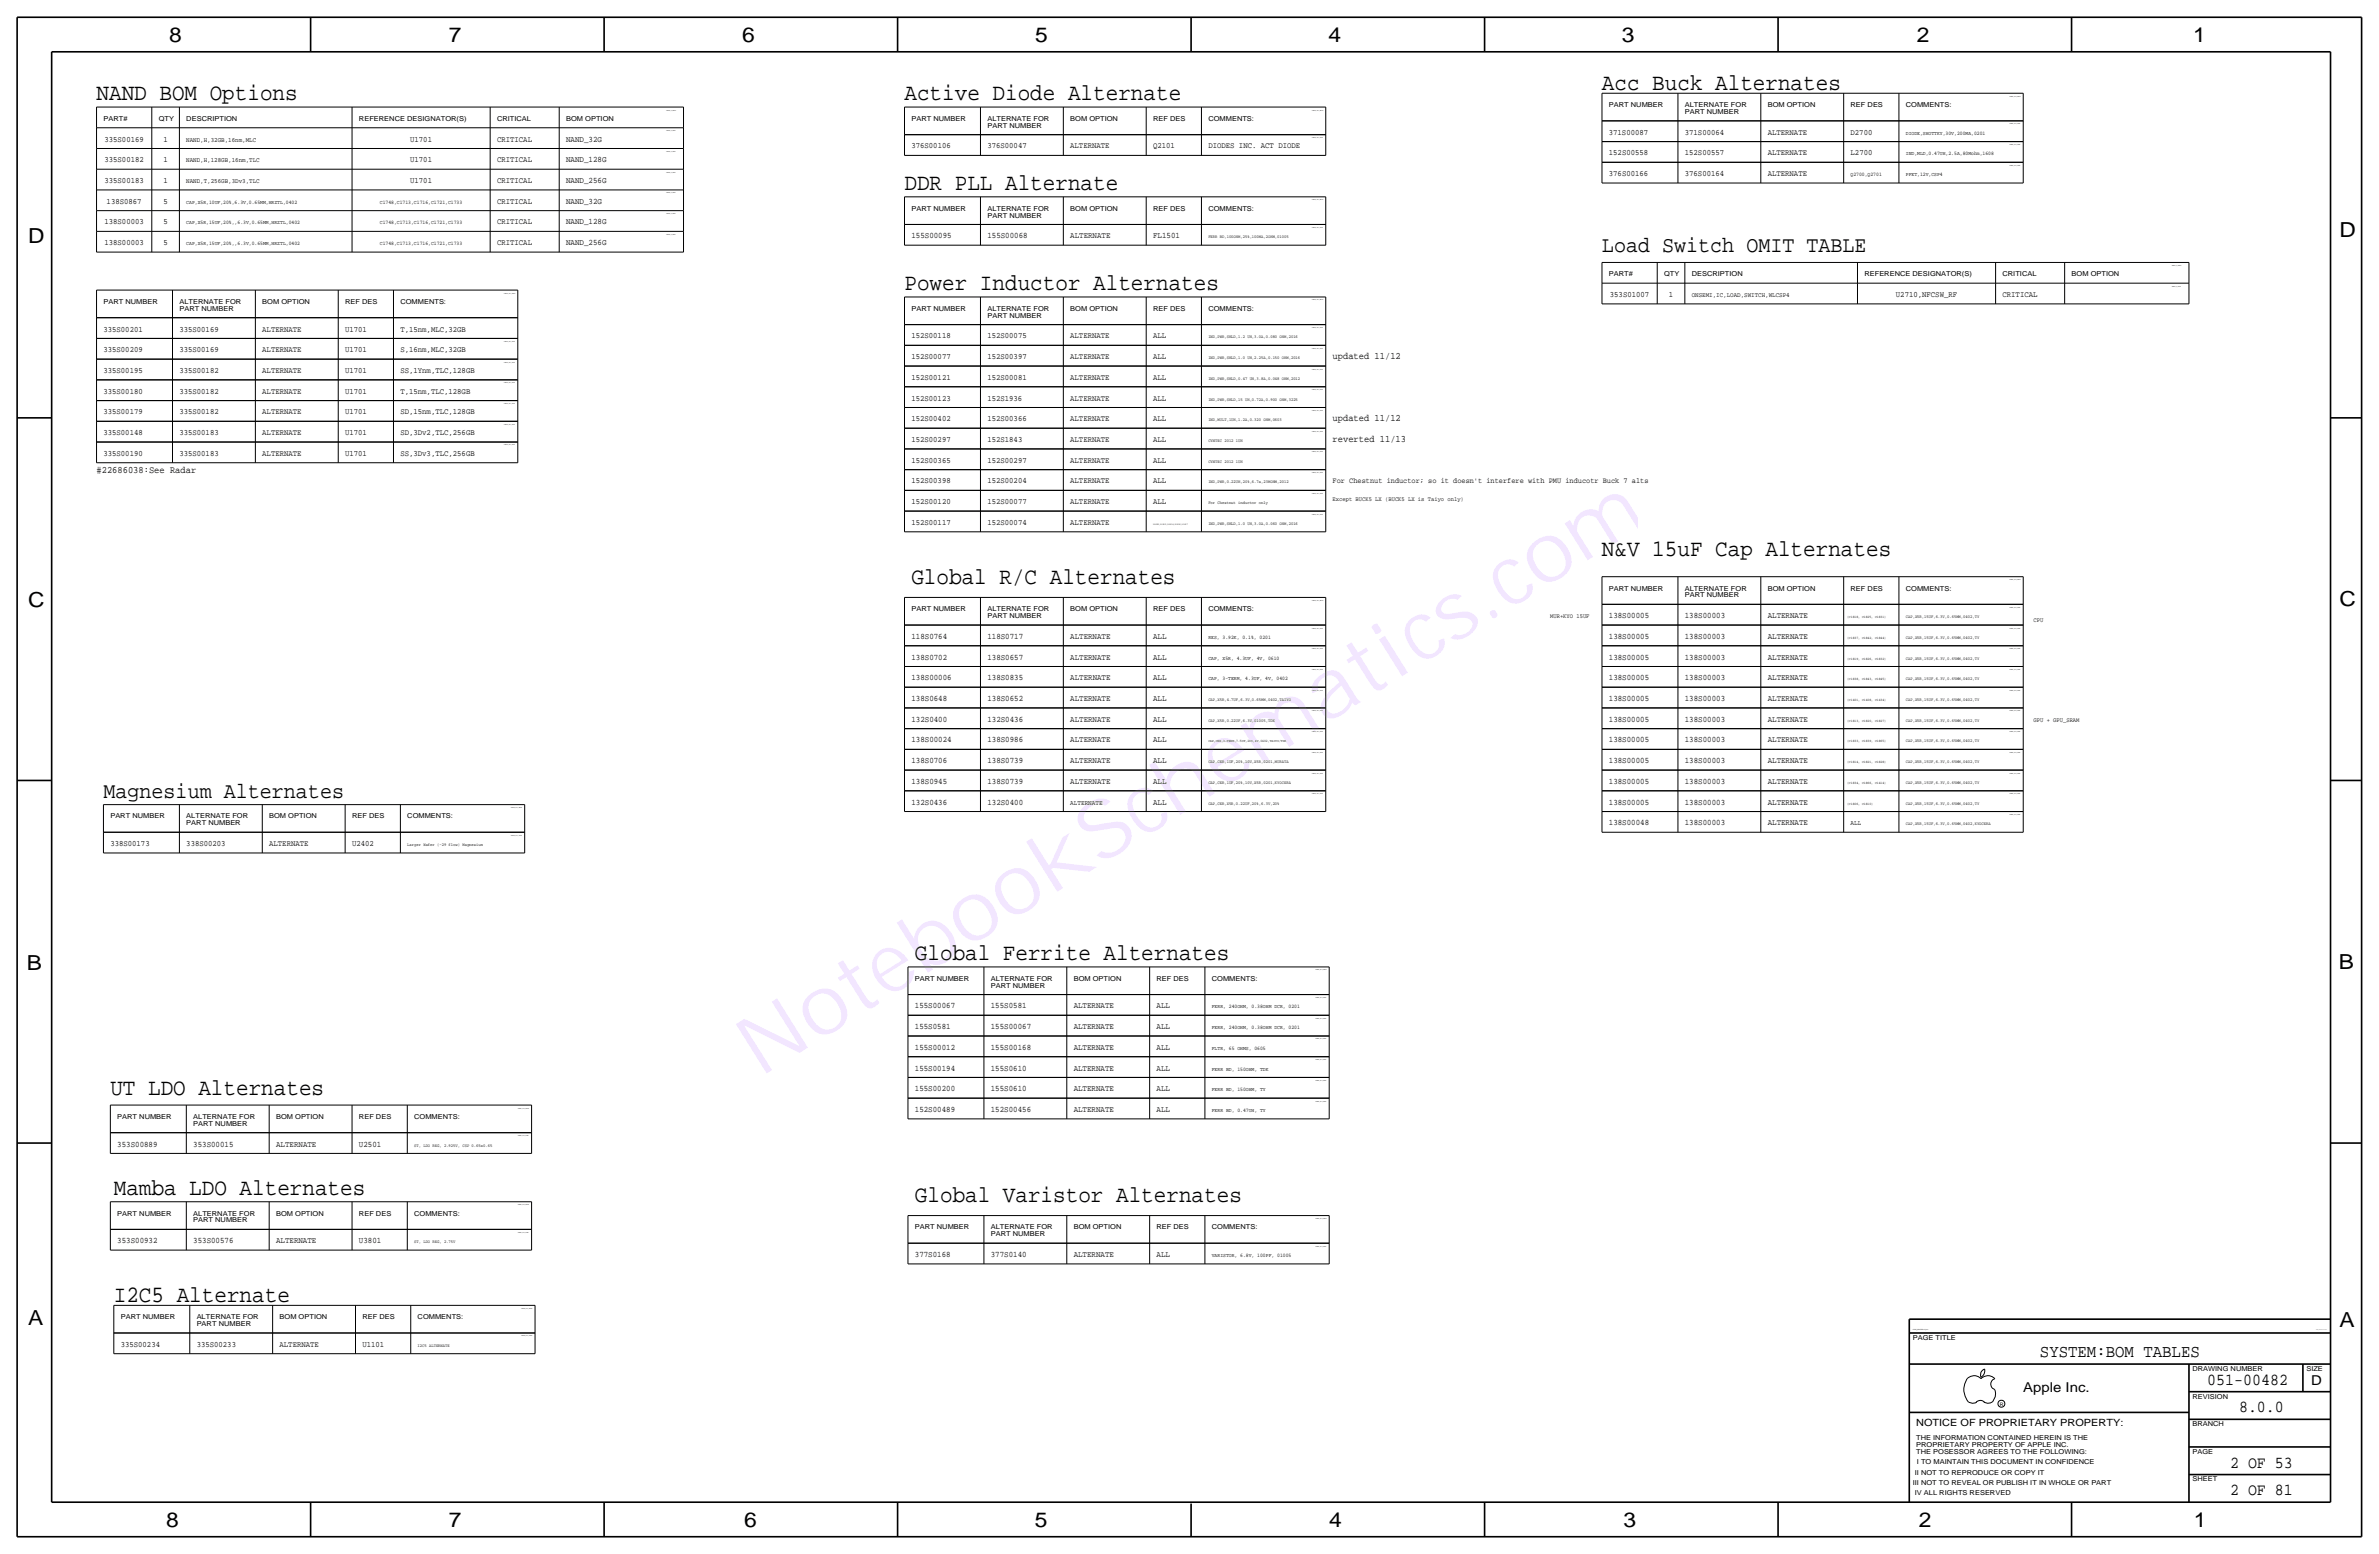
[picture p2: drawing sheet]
<svg xmlns="http://www.w3.org/2000/svg" width="875mm" height="572mm" viewBox="0 0 875 572" stroke-linecap="round" stroke-linejoin="round" font-family="sans-serif">
<defs><g id="words">
<text font-size="30.2" fill="#9f40ff" x="279.3" y="396.5" transform="rotate(-32 279.3 396.5)">NotebookSchematics.com</text>
<g font-size="8.6">
<text x="589.2" y="33">Acc Buck Alternates</text>
<text x="35.5" y="36.8">NAND BOM Options</text>
<text x="332.7" y="36.8">Active Diode Alternate</text>
<text x="332.7" y="69.8">DDR PLL Alternate</text>
<text x="332.7" y="106.7">Power Inductor Alternates</text>
<text x="589.2" y="204.5">N&amp;V 15uF Cap Alternates</text>
<text x="335.2" y="214.6">Global R/C Alternates</text>
<text x="336.5" y="353.1">Global Ferrite Alternates</text>
<text x="40.6" y="402.6">UT LDO Alternates</text>
<text x="41.9" y="439.4">Mamba LDO Alternates</text>
<text x="336.5" y="442">Global Varistor Alternates</text>
<text x="41.9" y="478.8">I2C5 Alternate</text>
</g>
<g font-size="8.3">
<text x="589.2" y="92.7">Load Switch OMIT TABLE</text>
<text x="38" y="293.4">Magnesium Alternates</text>
</g>
<g font-size="7.6">
<text x="62.2" y="15.5">8</text>
<text x="165" y="15.5">7</text>
<text x="273" y="15.5">6</text>
<text x="380.7" y="15.5">5</text>
<text x="488.6" y="15.5">4</text>
<text x="596.6" y="15.5">3</text>
<text x="705.1" y="15.5">2</text>
<text x="806.7" y="15.5">1</text>
<text x="10.4" y="89.4">D</text>
<text x="860.5" y="87.1">D</text>
<text x="10.4" y="223.3">C</text>
<text x="860.5" y="222.8">C</text>
<text x="9.8" y="356.6">B</text>
<text x="860.3" y="356.4">B</text>
<text x="10.4" y="487.4">A</text>
<text x="860.5" y="488.2">A</text>
<text x="61.2" y="561.6">8</text>
<text x="165" y="561.6">7</text>
<text x="273.8" y="561.6">6</text>
<text x="380.7" y="561.6">5</text>
<text x="488.9" y="561.6">4</text>
<text x="597.1" y="561.6">3</text>
<text x="705.8" y="561.6">2</text>
<text x="806.9" y="561.6">1</text>
</g>
<text font-size="6.5" x="750.3" y="499.1">SYSTEM:BOM TABLES</text>
<g font-size="6.2">
<text x="811.9" y="509.3">051-00482</text>
<text x="823.6" y="519.4">8.0.0</text>
<text x="820.3" y="539.7">2 OF 53</text>
<text x="820.3" y="549.9">2 OF 81</text>
</g>
<g font-size="5">
<text x="850.1" y="509.3">D</text>
<text x="744.2" y="511.8">Apple Inc.</text>
</g>
<text font-size="3.7" x="704.8" y="524.5">NOTICE OF PROPRIETARY PROPERTY:</text>
<g font-size="3.6">
<text x="490.2" y="132.1">updated 11/12</text>
<text x="490.2" y="154.9">updated 11/12</text>
<text x="490.2" y="162.6">reverted 11/13</text>
<text x="35.5" y="174">#22686038:See Radar</text>
</g>
<g font-size="3.1">
<text x="208.2" y="52.1">NAND_32G</text>
<text x="208.2" y="59.7">NAND_128G</text>
<text x="208.2" y="67.3">NAND_256G</text>
<text x="208.2" y="74.9">NAND_32G</text>
<text x="208.2" y="82.6">NAND_128G</text>
<text x="335.2" y="87.6">155S00095</text>
<text x="363.2" y="87.6">155S00068</text>
<text x="393.6" y="87.6">ALTERNATE</text>
<text x="424.1" y="87.6">FL1501</text>
<text x="208.2" y="90.2">NAND_256G</text>
<text x="591.8" y="227.3">138S00005</text>
<text x="619.7" y="227.3">138S00003</text>
<text x="650.2" y="227.3">ALTERNATE</text>
<text x="335.2" y="234.9">118S0764</text>
<text x="363.2" y="234.9">118S0717</text>
<text x="393.6" y="234.9">ALTERNATE</text>
<text x="424.1" y="234.9">ALL</text>
<text x="591.8" y="234.9">138S00005</text>
<text x="619.7" y="234.9">138S00003</text>
<text x="650.2" y="234.9">ALTERNATE</text>
<text x="335.2" y="242.6">138S0702</text>
<text x="363.2" y="242.6">138S0657</text>
<text x="393.6" y="242.6">ALTERNATE</text>
<text x="424.1" y="242.6">ALL</text>
<text x="591.8" y="242.6">138S00005</text>
<text x="619.7" y="242.6">138S00003</text>
<text x="650.2" y="242.6">ALTERNATE</text>
<text x="335.2" y="250.2">138S00006</text>
<text x="363.2" y="250.2">138S0835</text>
<text x="393.7" y="250.2">ALTERNATE</text>
<text x="424.1" y="250.2">ALL</text>
<text x="591.8" y="250.2">138S00005</text>
<text x="619.7" y="250.2">138S00003</text>
<text x="650.2" y="250.2">ALTERNATE</text>
<text x="335.2" y="257.8">138S0648</text>
<text x="363.2" y="257.8">138S0652</text>
<text x="393.6" y="257.8">ALTERNATE</text>
<text x="424.1" y="257.8">ALL</text>
<text x="591.8" y="257.8">138S00005</text>
<text x="619.7" y="257.8">138S00003</text>
<text x="650.2" y="257.8">ALTERNATE</text>
<text x="335.2" y="265.4">132S0400</text>
<text x="363.2" y="265.4">132S0436</text>
<text x="393.6" y="265.4">ALTERNATE</text>
<text x="424.1" y="265.4">ALL</text>
<text x="591.8" y="265.4">138S00005</text>
<text x="619.7" y="265.4">138S00003</text>
<text x="650.2" y="265.4">ALTERNATE</text>
<text x="335.2" y="273.1">138S00024</text>
<text x="363.2" y="273.1">138S0986</text>
<text x="393.6" y="273.1">ALTERNATE</text>
<text x="424.1" y="273.1">ALL</text>
<text x="591.8" y="273.1">138S00005</text>
<text x="619.7" y="273.1">138S00003</text>
<text x="650.2" y="273.1">ALTERNATE</text>
<text x="335.2" y="280.7">138S0706</text>
<text x="363.2" y="280.7">138S0739</text>
<text x="393.6" y="280.7">ALTERNATE</text>
<text x="424.1" y="280.7">ALL</text>
<text x="591.8" y="280.7">138S00005</text>
<text x="619.7" y="280.7">138S00003</text>
<text x="650.2" y="280.7">ALTERNATE</text>
<text x="335.2" y="288.3">138S0945</text>
<text x="363.2" y="288.3">138S0739</text>
<text x="393.6" y="288.3">ALTERNATE</text>
<text x="424.1" y="288.3">ALL</text>
<text x="591.8" y="288.3">138S00005</text>
<text x="619.7" y="288.3">138S00003</text>
<text x="650.2" y="288.3">ALTERNATE</text>
<text x="335.2" y="295.9">132S0436</text>
<text x="363.2" y="295.9">132S0400</text>
<text x="424.1" y="295.9">ALL</text>
<text x="591.8" y="295.9">138S00005</text>
<text x="619.7" y="295.9">138S00003</text>
<text x="650.2" y="295.9">ALTERNATE</text>
<text x="591.8" y="303.5">138S00048</text>
<text x="619.7" y="303.5">138S00003</text>
<text x="650.2" y="303.5">ALTERNATE</text>
<text x="336.5" y="370.8">155S00067</text>
<text x="364.4" y="370.8">155S0581</text>
<text x="394.9" y="370.8">ALTERNATE</text>
<text x="425.4" y="370.8">ALL</text>
<text x="336.5" y="378.5">155S0581</text>
<text x="364.4" y="378.5">155S00067</text>
<text x="394.9" y="378.5">ALTERNATE</text>
<text x="425.4" y="378.5">ALL</text>
<text x="336.5" y="386.1">155S00012</text>
<text x="364.4" y="386.1">155S00168</text>
<text x="394.9" y="386.1">ALTERNATE</text>
<text x="425.4" y="386.1">ALL</text>
<text x="336.5" y="393.7">155S00194</text>
<text x="364.4" y="393.7">155S0610</text>
<text x="394.9" y="393.7">ALTERNATE</text>
<text x="425.4" y="393.7">ALL</text>
<text x="336.5" y="401.3">155S00200</text>
<text x="364.4" y="401.3">155S0610</text>
<text x="394.9" y="401.3">ALTERNATE</text>
<text x="425.4" y="401.3">ALL</text>
<text x="336.5" y="408.9">152S00489</text>
<text x="364.4" y="408.9">152S00456</text>
<text x="394.9" y="408.9">ALTERNATE</text>
<text x="425.4" y="408.9">ALL</text>
<text x="43.1" y="421.6">353S00889</text>
<text x="71.1" y="421.6">353S00015</text>
<text x="101.6" y="421.6">ALTERNATE</text>
<text x="132" y="421.6">U2501</text>
<text x="43.1" y="457.2">353S00932</text>
<text x="71.1" y="457.2">353S00576</text>
<text x="101.5" y="457.2">ALTERNATE</text>
<text x="132" y="457.2">U3801</text>
<text x="336.5" y="462.3">377S0168</text>
<text x="364.4" y="462.3">377S0140</text>
<text x="394.9" y="462.3">ALTERNATE</text>
<text x="425.4" y="462.3">ALL</text>
</g>
<g font-size="3">
<text x="38.4" y="52.1">335S00169</text>
<text x="60.1" y="52.1">1</text>
<text x="150.9" y="52.1">U1701</text>
<text x="182.8" y="52.1">CRITICAL</text>
<text x="591.8" y="49.5">371S00087</text>
<text x="619.7" y="49.5">371S00064</text>
<text x="650.2" y="49.5">ALTERNATE</text>
<text x="680.7" y="49.5">D2700</text>
<text x="38.4" y="59.7">335S00182</text>
<text x="60.1" y="59.7">1</text>
<text x="150.9" y="59.7">U1701</text>
<text x="182.8" y="59.7">CRITICAL</text>
<text x="335.2" y="54.6">376S00106</text>
<text x="363.2" y="54.6">376S00047</text>
<text x="393.7" y="54.6">ALTERNATE</text>
<text x="424.1" y="54.6">Q2101</text>
<text x="444.5" y="54.6">DIODES INC. ACT DIODE</text>
<text x="591.8" y="57.1">152S00558</text>
<text x="619.7" y="57.1">152S00557</text>
<text x="650.2" y="57.1">ALTERNATE</text>
<text x="680.7" y="57.1">L2700</text>
<text x="591.8" y="64.8">376S00166</text>
<text x="619.7" y="64.8">376S00164</text>
<text x="650.2" y="64.8">ALTERNATE</text>
<text x="38.4" y="67.3">335S00183</text>
<text x="60.1" y="67.3">1</text>
<text x="150.9" y="67.3">U1701</text>
<text x="182.8" y="67.3">CRITICAL</text>
<text x="39.2" y="74.9">138S0867</text>
<text x="60.1" y="74.9">5</text>
<text x="182.8" y="74.9">CRITICAL</text>
<text x="38.4" y="82.6">138S00003</text>
<text x="60.1" y="82.6">5</text>
<text x="182.8" y="82.6">CRITICAL</text>
<text x="38.4" y="90.2">138S00003</text>
<text x="60.1" y="90.2">5</text>
<text x="182.8" y="90.2">CRITICAL</text>
<text x="592.1" y="109.2">353S01007</text>
<text x="613.8" y="109.2">1</text>
<text x="697.3" y="109.2">U2710,NFCSW_RF</text>
<text x="736.5" y="109.2">CRITICAL</text>
<text x="38" y="121.9">335S00201</text>
<text x="66" y="121.9">335S00169</text>
<text x="96.5" y="121.9">ALTERNATE</text>
<text x="126.9" y="121.9">U1701</text>
<text x="147.3" y="121.9">T,15nm,MLC,32GB</text>
<text x="335.2" y="124.5">152S00118</text>
<text x="363.2" y="124.5">152S00075</text>
<text x="393.6" y="124.5">ALTERNATE</text>
<text x="424.1" y="124.5">ALL</text>
<text x="38" y="129.5">335S00209</text>
<text x="66" y="129.5">335S00169</text>
<text x="96.5" y="129.5">ALTERNATE</text>
<text x="126.9" y="129.5">U1701</text>
<text x="147.3" y="129.5">S,16nm,MLC,32GB</text>
<text x="38" y="137.2">335S00195</text>
<text x="66" y="137.2">335S00182</text>
<text x="96.5" y="137.2">ALTERNATE</text>
<text x="126.9" y="137.2">U1701</text>
<text x="147.3" y="137.2">SS,1Ynm,TLC,128GB</text>
<text x="335.2" y="132.1">152S00077</text>
<text x="363.2" y="132.1">152S00397</text>
<text x="393.6" y="132.1">ALTERNATE</text>
<text x="424.1" y="132.1">ALL</text>
<text x="335.2" y="139.7">152S00121</text>
<text x="363.2" y="139.7">152S00081</text>
<text x="393.7" y="139.7">ALTERNATE</text>
<text x="424.1" y="139.7">ALL</text>
<text x="38" y="144.8">335S00180</text>
<text x="66" y="144.8">335S00182</text>
<text x="96.5" y="144.8">ALTERNATE</text>
<text x="126.9" y="144.8">U1701</text>
<text x="147.3" y="144.8">T,15nm,TLC,128GB</text>
<text x="335.2" y="147.3">152S00123</text>
<text x="363.2" y="147.3">152S1936</text>
<text x="393.6" y="147.3">ALTERNATE</text>
<text x="424.1" y="147.3">ALL</text>
<text x="38.1" y="152.4">335S00179</text>
<text x="66" y="152.4">335S00182</text>
<text x="96.5" y="152.4">ALTERNATE</text>
<text x="127" y="152.4">U1701</text>
<text x="147.3" y="152.4">SD,15nm,TLC,128GB</text>
<text x="335.2" y="154.9">152S00402</text>
<text x="363.2" y="154.9">152S00366</text>
<text x="393.6" y="154.9">ALTERNATE</text>
<text x="424.1" y="154.9">ALL</text>
<text x="38" y="160">335S00148</text>
<text x="66" y="160">335S00183</text>
<text x="96.5" y="160">ALTERNATE</text>
<text x="126.9" y="160">U1701</text>
<text x="147.3" y="160">SD,3Dv2,TLC,256GB</text>
<text x="38" y="167.6">335S00190</text>
<text x="66" y="167.6">335S00183</text>
<text x="96.5" y="167.6">ALTERNATE</text>
<text x="126.9" y="167.6">U1701</text>
<text x="147.3" y="167.6">SS,3Dv3,TLC,256GB</text>
<text x="335.2" y="162.6">152S00297</text>
<text x="363.2" y="162.6">152S1843</text>
<text x="393.7" y="162.6">ALTERNATE</text>
<text x="424.1" y="162.6">ALL</text>
<text x="335.2" y="170.2">152S00365</text>
<text x="363.2" y="170.2">152S00297</text>
<text x="393.6" y="170.2">ALTERNATE</text>
<text x="424.1" y="170.2">ALL</text>
<text x="335.2" y="177.8">152S00398</text>
<text x="363.2" y="177.8">152S00204</text>
<text x="393.6" y="177.8">ALTERNATE</text>
<text x="424.1" y="177.8">ALL</text>
<text x="335.2" y="185.4">152S00120</text>
<text x="363.2" y="185.4">152S00077</text>
<text x="393.6" y="185.4">ALTERNATE</text>
<text x="424.1" y="185.4">ALL</text>
<text x="335.2" y="193">152S00117</text>
<text x="363.2" y="193">152S00074</text>
<text x="393.6" y="193">ALTERNATE</text>
<text x="40.6" y="311.2">338S00173</text>
<text x="68.5" y="311.2">338S00203</text>
<text x="99" y="311.2">ALTERNATE</text>
<text x="129.5" y="311.2">U2402</text>
<text x="44.4" y="495.3">335S00234</text>
<text x="72.3" y="495.3">335S00233</text>
<text x="102.8" y="495.3">ALTERNATE</text>
<text x="133.3" y="495.3">U1101</text>
</g>
<text font-size="2.9" x="490.2" y="177.8">For Chestnut inductor; so it doesn't interfere with PMU inducotr Buck 7 alts</text>
<g font-size="2.5">
<text x="591.8" y="39.4">PART NUMBER</text>
<text x="619.7" y="39.4">ALTERNATE FOR</text>
<text x="619.7" y="41.9">PART NUMBER</text>
<text x="650.2" y="39.4">BOM OPTION</text>
<text x="680.7" y="39.4">REF DES</text>
<text x="701" y="39.4">COMMENTS:</text>
<text x="38" y="44.5">PART#</text>
<text x="58.4" y="44.5">QTY</text>
<text x="68.5" y="44.5">DESCRIPTION</text>
<text x="132" y="44.5">REFERENCE DESIGNATOR(S)</text>
<text x="182.8" y="44.5">CRITICAL</text>
<text x="208.2" y="44.5">BOM OPTION</text>
<text x="335.2" y="44.5">PART NUMBER</text>
<text x="363.2" y="44.5">ALTERNATE FOR</text>
<text x="363.2" y="47">PART NUMBER</text>
<text x="393.7" y="44.5">BOM OPTION</text>
<text x="424.1" y="44.5">REF DES</text>
<text x="444.4" y="44.5">COMMENTS:</text>
<text x="335.2" y="77.5">PART NUMBER</text>
<text x="363.2" y="77.5">ALTERNATE FOR</text>
<text x="393.7" y="77.5">BOM OPTION</text>
<text x="424.1" y="77.5">REF DES</text>
<text x="444.4" y="77.5">COMMENTS:</text>
<text x="363.2" y="80">PART NUMBER</text>
<text x="591.8" y="101.6">PART#</text>
<text x="612.1" y="101.6">QTY</text>
<text x="622.2" y="101.6">DESCRIPTION</text>
<text x="685.8" y="101.6">REFERENCE DESIGNATOR(S)</text>
<text x="736.5" y="101.6">CRITICAL</text>
<text x="762" y="101.6">BOM OPTION</text>
<text x="38.1" y="111.8">PART NUMBER</text>
<text x="66" y="111.8">ALTERNATE FOR</text>
<text x="96.5" y="111.8">BOM OPTION</text>
<text x="126.9" y="111.8">REF DES</text>
<text x="147.3" y="111.8">COMMENTS:</text>
<text x="66" y="114.3">PART NUMBER</text>
<text x="335.2" y="114.3">PART NUMBER</text>
<text x="363.2" y="114.3">ALTERNATE FOR</text>
<text x="363.2" y="116.8">PART NUMBER</text>
<text x="393.7" y="114.3">BOM OPTION</text>
<text x="424.1" y="114.3">REF DES</text>
<text x="444.4" y="114.3">COMMENTS:</text>
<text x="591.8" y="217.2">PART NUMBER</text>
<text x="619.7" y="217.2">ALTERNATE FOR</text>
<text x="619.7" y="219.7">PART NUMBER</text>
<text x="650.2" y="217.2">BOM OPTION</text>
<text x="680.7" y="217.2">REF DES</text>
<text x="701" y="217.2">COMMENTS:</text>
<text x="335.2" y="224.8">PART NUMBER</text>
<text x="363.2" y="224.8">ALTERNATE FOR</text>
<text x="363.2" y="227.3">PART NUMBER</text>
<text x="393.7" y="224.8">BOM OPTION</text>
<text x="424.1" y="224.8">REF DES</text>
<text x="444.4" y="224.8">COMMENTS:</text>
<text x="393.6" y="295.9">ALTERNATE</text>
<text x="40.6" y="301">PART NUMBER</text>
<text x="68.5" y="301">ALTERNATE FOR</text>
<text x="68.5" y="303.5">PART NUMBER</text>
<text x="99" y="301">BOM OPTION</text>
<text x="129.5" y="301">REF DES</text>
<text x="149.8" y="301">COMMENTS:</text>
<text x="680.7" y="303.5">ALL</text>
<text x="336.5" y="360.7">PART NUMBER</text>
<text x="364.4" y="360.7">ALTERNATE FOR</text>
<text x="364.4" y="363.2">PART NUMBER</text>
<text x="394.9" y="360.7">BOM OPTION</text>
<text x="425.4" y="360.7">REF DES</text>
<text x="445.7" y="360.7">COMMENTS:</text>
<text x="43.1" y="411.5">PART NUMBER</text>
<text x="71.1" y="411.5">ALTERNATE FOR</text>
<text x="101.5" y="411.5">BOM OPTION</text>
<text x="132" y="411.5">REF DES</text>
<text x="152.3" y="411.5">COMMENTS:</text>
<text x="71.1" y="414">PART NUMBER</text>
<text x="43.1" y="447">PART NUMBER</text>
<text x="71.1" y="447">ALTERNATE FOR</text>
<text x="71.1" y="449.6">PART NUMBER</text>
<text x="101.5" y="447">BOM OPTION</text>
<text x="132" y="447">REF DES</text>
<text x="152.3" y="447">COMMENTS:</text>
<text x="336.5" y="452.1">PART NUMBER</text>
<text x="364.4" y="452.1">ALTERNATE FOR</text>
<text x="364.4" y="454.7">PART NUMBER</text>
<text x="394.9" y="452.1">BOM OPTION</text>
<text x="425.4" y="452.1">REF DES</text>
<text x="445.7" y="452.1">COMMENTS:</text>
<text x="44.4" y="485.1">PART NUMBER</text>
<text x="72.3" y="485.1">ALTERNATE FOR</text>
<text x="102.8" y="485.1">BOM OPTION</text>
<text x="133.3" y="485.1">REF DES</text>
<text x="153.6" y="485.1">COMMENTS:</text>
<text x="72.3" y="487.7">PART NUMBER</text>
<text x="703.5" y="492.8">PAGE TITLE</text>
<text x="806.4" y="504.2">DRAWING NUMBER</text>
<text x="848.3" y="504.2">SIZE</text>
<text x="806.4" y="514.4">REVISION</text>
<text x="806.4" y="524.5">BRANCH</text>
<text x="704.8" y="532.1">PROPRIETARY PROPERTY OF APPLE INC.</text>
<text x="704.8" y="529.6">THE INFORMATION CONTAINED HEREIN IS THE</text>
<text x="704.8" y="534.7">THE POSESSOR AGREES TO THE FOLLOWING:</text>
<text x="705.1" y="538.5">I TO MAINTAIN THIS DOCUMENT IN CONFIDENCE</text>
<text x="806.4" y="534.7">PAGE</text>
<text x="704.3" y="542.3">II NOT TO REPRODUCE OR COPY IT</text>
<text x="806.4" y="544.8">SHEET</text>
<text x="703.5" y="546.1">III NOT TO REVEAL OR PUBLISH IT IN WHOLE OR PART</text>
<text x="704.3" y="549.9">IV ALL RIGHTS RESERVED</text>
</g>
<g font-size="2.4">
<text x="68.5" y="52.1">NAND,H,32GB,16nm,MLC</text>
<text x="68.5" y="59.7">NAND,H,128GB,16nm,TLC</text>
<text x="68.5" y="67.3">NAND,T,256GB,3Dv3,TLC</text>
<text x="622.2" y="109.2">ONSEMI,IC,LOAD,SWITCH,WLCSP4</text>
</g>
<g font-size="2.3">
<text x="490.2" y="184.2">Except BUCK5 LX (BUCK5 LX is Taiyo only)</text>
<text x="570.2" y="227.3">MUR+KYO 15UF</text>
<text x="748" y="228.6">CPU</text>
<text x="748" y="265.4">GPU + GPU_SRAM</text>
</g>
<g font-size="2">
<text x="701" y="49.5">DIODE,SHOTTKY,30V,200MA,0201</text>
<text x="701" y="57.1">IND,MLD,0.47UH,2.5A,80Mohm,1608</text>
<text x="680.7" y="64.8">Q2700,Q2701</text>
<text x="701" y="64.8">PFET,12V,CSP4</text>
<text x="68.5" y="74.9">CAP,X5R,10UF,20%,6.3V,0.65MM,HRZTL,0402</text>
<text x="139.7" y="74.9">C1748,C1713,C1716,C1721,C1733</text>
<text x="68.5" y="82.5">CAP,X5R,15UF,20%,,6.3V,0.65MM,HRZTL,0402</text>
<text x="139.7" y="82.5">C1748,C1713,C1716,C1721,C1733</text>
<text x="68.5" y="90.2">CAP,X5R,15UF,20%,,6.3V,0.65MM,HRZTL,0402</text>
<text x="139.7" y="90.2">C1748,C1713,C1716,C1721,C1733</text>
<text x="444.4" y="234.9">RES, 3.92K, 0.1%, 0201</text>
<text x="444.4" y="242.6">CAP, X5R, 4.3UF, 4V, 0610</text>
<text x="444.4" y="250.2">CAP, 3-TERM, 4.3UF, 4V, 0402</text>
<text x="445.7" y="370.8">FERR, 240OHM, 0.38OHM DCR, 0201</text>
<text x="445.7" y="378.5">FERR, 240OHM, 0.38OHM DCR, 0201</text>
<text x="445.7" y="386.1">FLTR, 65 OHMS, 0605</text>
<text x="445.7" y="393.7">FERR BD, 150OHM, TDK</text>
<text x="445.7" y="401.3">FERR BD, 150OHM, TY</text>
<text x="445.7" y="408.9">FERR BD, 0.47UH, TY</text>
<text x="445.7" y="462.3">VARISTOR, 6.8V, 100PF, 01005</text>
</g>
<text font-size="1.8" x="735.5" y="516.9">R</text>
<g font-size="1.6">
<text x="444.4" y="87.6">FERR BD,100OHM,25%,100MA,2OHM,01005</text>
<text x="444.4" y="124.5">IND,PWR,SHLD,1.2 UH,3.0A,0.080 OHM,2016</text>
<text x="444.4" y="132.1">IND,PWR,SHLD,1.0 UH,2.25A,0.150 OHM,2016</text>
<text x="444.4" y="139.7">IND,PWR,SHLD,0.47 UH,3.8A,0.048 OHM,2012</text>
<text x="444.4" y="147.3">IND,PWR,SHLD,15 UH,0.72A,0.900 OHM,3225</text>
<text x="444.4" y="154.9">IND,MULT,1UH,1.2A,0.320 OHM,0603</text>
<text x="444.4" y="162.6">CYNTEC 2012 1UH</text>
<text x="444.4" y="170.2">CYNTEC 2012 1UH</text>
<text x="444.4" y="177.8">IND,PWR,0.22UH,20%,6.7a,23MOHM,2012</text>
<text x="444.4" y="185.4">For Chestnut inductor only</text>
<text x="444.4" y="193">IND,PWR,SHLD,1.0 UH,3.0A,0.060 OHM,2016</text>
<text x="701" y="227.3">CAP,X5R,15UF,6.3V,0.65MM,0402,TY</text>
<text x="701" y="234.9">CAP,X5R,15UF,6.3V,0.65MM,0402,TY</text>
<text x="701" y="242.6">CAP,X5R,15UF,6.3V,0.65MM,0402,TY</text>
<text x="701" y="250.2">CAP,X5R,15UF,6.3V,0.65MM,0402,TY</text>
<text x="444.4" y="257.8">CAP,X5R,4.7UF,6.3V,0.65MM,0402,TAIYO</text>
<text x="701" y="257.8">CAP,X5R,15UF,6.3V,0.65MM,0402,TY</text>
<text x="444.4" y="265.4">CAP,X5R,0.22UF,6.3V,01005,TDK</text>
<text x="701" y="265.4">CAP,X5R,15UF,6.3V,0.65MM,0402,TY</text>
<text x="701" y="273.1">CAP,X5R,15UF,6.3V,0.65MM,0402,TY</text>
<text x="444.4" y="280.7">CAP,CER,1UF,20%,10V,X5R,0201,MURATA</text>
<text x="701" y="280.7">CAP,X5R,15UF,6.3V,0.65MM,0402,TY</text>
<text x="444.4" y="288.3">CAP,CER,1UF,20%,10V,X5R,0201,KYOCERA</text>
<text x="701" y="288.3">CAP,X5R,15UF,6.3V,0.65MM,0402,TY</text>
<text x="444.4" y="295.9">CAP,CER,X5R,0.22UF,20%,6.3V,20%</text>
<text x="701" y="295.9">CAP,X5R,15UF,6.3V,0.65MM,0402,TY</text>
<text x="701" y="303.5">CAP,X5R,15UF,6.3V,0.65MM,0402,KYOCERA</text>
<text x="149.8" y="311.1">Larger Wafer (-29 flow) Magnesium</text>
<text x="152.3" y="421.6">ST, LDO REG, 2.925V, CSP 0.65x0.65</text>
<text x="152.3" y="457.2">ST, LDO REG, 2.75V</text>
<text x="153.6" y="495.3">I2C5 ALTERNATE</text>
</g>
<g font-size="1.3">
<text x="679.4" y="227.3">(C1818, C1825, C1831)</text>
<text x="679.4" y="234.9">(C1837, C1842, C1844)</text>
<text x="679.4" y="242.6">(C1819, C1826, C1832)</text>
<text x="679.4" y="250.2">(C1838, C1843, C1845)</text>
<text x="679.4" y="257.8">(C1401, C1408, C1434)</text>
<text x="679.4" y="265.4">(C1813, C1820, C1827)</text>
<text x="444.4" y="273.1">CAP,CER,3-TERM,7.5UF,20%,4V,0402,TAIYO/TDK</text>
<text x="679.4" y="273.1">(C1833, C1839, C1865)</text>
<text x="679.4" y="280.7">(C1814, C1821, C1828)</text>
<text x="679.4" y="288.3">(C1834, C1866, C1414)</text>
<text x="679.4" y="295.9">(C1806, C1810)</text>
</g>
<text font-size=".8" x="424.1" y="193">L1806,L1810,L1814,L1816,L1817</text>
<text font-size=".7" x="703.5" y="488.9">SYNC_MASTER=Sync</text>
<g font-size=".4">
<text x="739.1" y="35.6">TABLE_ALT_HEAD</text>
<text x="245.1" y="40.6">TABLE_5_HEAD</text>
<text x="482.5" y="40.6">TABLE_ALT_HEAD</text>
<text x="739.1" y="45.7">TABLE_ALT_ITEM</text>
<text x="245.1" y="48.3">TABLE_5_ITEM</text>
<text x="482.5" y="50.8">TABLE_ALT_ITEM</text>
<text x="739.1" y="53.3">TABLE_ALT_ITEM</text>
<text x="245.1" y="55.9">TABLE_5_ITEM</text>
<text x="245.1" y="63.5">TABLE_5_ITEM</text>
<text x="739.1" y="61">TABLE_ALT_ITEM</text>
<text x="245.1" y="71.1">TABLE_5_ITEM</text>
<text x="482.5" y="73.7">TABLE_ALT_HEAD</text>
<text x="245.1" y="78.7">TABLE_5_ITEM</text>
<text x="482.5" y="83.8">TABLE_ALT_ITEM</text>
<text x="245.1" y="86.4">TABLE_5_ITEM</text>
<text x="798.8" y="97.8">TABLE_5_HEAD</text>
<text x="185.4" y="107.9">TABLE_ALT_HEAD</text>
<text x="798.8" y="105.4">TABLE_5_ITEM</text>
<text x="482.5" y="110.5">TABLE_ALT_HEAD</text>
<text x="185.4" y="125.7">TABLE_ALT_ITEM</text>
<text x="482.5" y="120.6">TABLE_ALT_ITEM</text>
<text x="482.5" y="128.3">TABLE_ALT_ITEM</text>
<text x="185.4" y="133.3">TABLE_ALT_ITEM</text>
<text x="482.5" y="135.9">TABLE_ALT_ITEM</text>
<text x="185.4" y="141">TABLE_ALT_ITEM</text>
<text x="482.5" y="143.5">TABLE_ALT_ITEM</text>
<text x="185.4" y="148.6">TABLE_ALT_ITEM</text>
<text x="482.5" y="151.1">TABLE_ALT_ITEM</text>
<text x="185.4" y="156.2">TABLE_ALT_ITEM</text>
<text x="482.5" y="158.7">TABLE_ALT_ITEM</text>
<text x="185.4" y="163.8">TABLE_ALT_ITEM</text>
<text x="482.5" y="166.4">TABLE_ALT_ITEM</text>
<text x="482.5" y="174">TABLE_ALT_ITEM</text>
<text x="482.5" y="181.6">TABLE_ALT_ITEM</text>
<text x="482.5" y="189.2">TABLE_ALT_ITEM</text>
<text x="739.1" y="213.4">TABLE_ALT_HEAD</text>
<text x="482.5" y="221">TABLE_ALT_HEAD</text>
<text x="739.1" y="223.5">TABLE_ALT_ITEM</text>
<text x="482.5" y="231.1">TABLE_ALT_ITEM</text>
<text x="739.1" y="231.1">TABLE_ALT_ITEM</text>
<text x="482.5" y="238.8">TABLE_ALT_ITEM</text>
<text x="739.1" y="238.8">TABLE_ALT_ITEM</text>
<text x="482.5" y="246.4">TABLE_ALT_ITEM</text>
<text x="739.1" y="246.4">TABLE_ALT_ITEM</text>
<text x="482.5" y="254">TABLE_ALT_ITEM</text>
<text x="739.1" y="254">TABLE_ALT_ITEM</text>
<text x="482.5" y="261.6">TABLE_ALT_ITEM</text>
<text x="739.1" y="261.6">TABLE_ALT_ITEM</text>
<text x="482.5" y="269.2">TABLE_ALT_ITEM</text>
<text x="739.1" y="269.2">TABLE_ALT_ITEM</text>
<text x="482.5" y="276.9">TABLE_ALT_ITEM</text>
<text x="739.1" y="276.9">TABLE_ALT_ITEM</text>
<text x="482.5" y="284.5">TABLE_ALT_ITEM</text>
<text x="739.1" y="284.5">TABLE_ALT_ITEM</text>
<text x="482.5" y="292.1">TABLE_ALT_ITEM</text>
<text x="739.1" y="292.1">TABLE_ALT_ITEM</text>
<text x="187.9" y="297.2">TABLE_ALT_HEAD</text>
<text x="739.1" y="299.7">TABLE_ALT_ITEM</text>
<text x="187.9" y="307.3">TABLE_ALT_ITEM</text>
<text x="483.8" y="356.9">TABLE_ALT_HEAD</text>
<text x="483.8" y="367">TABLE_ALT_ITEM</text>
<text x="483.8" y="374.7">TABLE_ALT_ITEM</text>
<text x="483.8" y="382.3">TABLE_ALT_ITEM</text>
<text x="483.8" y="389.9">TABLE_ALT_ITEM</text>
<text x="483.8" y="397.5">TABLE_ALT_ITEM</text>
<text x="190.4" y="407.7">TABLE_ALT_HEAD</text>
<text x="483.8" y="405.1">TABLE_ALT_ITEM</text>
<text x="190.4" y="417.8">TABLE_ALT_ITEM</text>
<text x="190.4" y="443.2">TABLE_ALT_HEAD</text>
<text x="483.8" y="448.3">TABLE_ALT_HEAD</text>
<text x="190.4" y="453.4">TABLE_ALT_ITEM</text>
<text x="483.8" y="458.5">TABLE_ALT_ITEM</text>
<text x="191.7" y="481.3">TABLE_ALT_HEAD</text>
<text x="191.7" y="491.5">TABLE_ALT_ITEM</text>
<text x="851.9" y="488.9">SYNC_DATE=06/29/2016</text>
</g>
</g></defs>
<g fill="none" stroke="#000" stroke-width=".6" stroke-linecap="butt">
<path d="M6.3 6.4v558.7zM6.3 6.4h862.3zM19 19.1v533.4zM19 19.1h838.2zM114.2 6.4v12.7zM222.2 6.4v12.7zM330.1 6.4v12.7zM438.1 6.4v12.7zM546.1 6.4v12.7zM654 6.4v12.7zM762 6.4v12.7zM857.2 19.1v533.4z"/>
<path d="M868.6 6.4v558.7zM6.3 153.7h12.7zM857.2 153.7h11.4zM6.3 287h12.7zM857.2 287h11.4zM6.3 420.4h12.7zM857.2 420.4h11.4zM702.3 485.1v5.1zM702.3 485.1h154.9zM702.3 490.2v62.3zM702.3 490.2h154.9zM702.3 519.4h102.8z"/>
<path d="M702.3 501.6h154.9zM805.1 501.6v50.8zM805.1 511.8h52.1zM847 501.6v10.2zM805.1 522h52.1zM805.1 532.1h52.1zM19 552.5h838.2zM114.2 552.4v12.7zM222.2 552.5v12.7zM330.1 552.5v12.7zM438.1 553v12.1zM546.1 552.5v12.7z"/>
<path d="M654 552.5v12.7zM762 552.5v12.7zM805.1 542.3h52.1zM6.3 565.1h862.3z"/>
</g>
<g fill="none" stroke="#000" stroke-width=".37">
<path d="M35.5 39.4v7.6zM35.5 39.4h215.9zM55.8 39.4v7.6zM66 39.4v7.6zM129.5 39.4v7.6zM180.3 39.4v7.6zM205.7 39.4v7.6zM251.4 39.4v7.6zM332.7 39.4v10.1zM332.7 39.4h154.9zM360.6 39.4v10.1zM391.1 39.4v10.1z"/>
<path d="M421.6 39.4v10.1zM441.9 39.4v10.1zM487.6 39.4v10.1zM589.2 34.3h155zM589.2 34.3v10.1zM617.2 34.3v10.1zM647.7 34.3v10.1zM678.1 34.3v10.1zM698.5 34.3v10.1zM744.2 34.3v10.1zM35.5 47v7.6zM35.5 54.6h215.9z"/>
<path d="M35.5 47h215.9zM35.5 54.6v7.6zM55.8 47v7.6zM55.8 54.6v7.6zM66 47v7.6zM66 54.6v7.6zM129.5 47v7.6zM129.5 54.6v7.6zM180.3 47v7.6zM180.3 54.6v7.6zM205.7 47v7.6zM205.7 54.6v7.6z"/>
<path d="M251.4 47v7.6zM251.4 54.6v7.6zM332.7 49.5v7.7zM332.7 49.5h154.9zM332.7 57.2h154.9zM360.6 49.5v7.7zM391.1 49.5v7.7zM421.6 49.5v7.7zM441.9 49.5v7.7zM487.6 49.5v7.7zM589.2 59.7h155zM589.2 52.1h155z"/>
<path d="M589.2 44.5h155zM589.2 59.7v7.6zM589.2 52.1v7.6zM589.2 44.5v7.6zM617.2 59.7v7.6zM617.2 52.1v7.6zM617.2 44.5v7.6zM647.7 59.7v7.6zM647.7 52.1v7.6zM647.7 44.5v7.6zM678.1 59.7v7.6zM678.1 52.1v7.6z"/>
<path d="M678.1 44.5v7.6zM698.5 59.7v7.6zM698.5 52.1v7.6zM698.5 44.5v7.6zM744.2 59.7v7.6zM744.2 52.1v7.6zM744.2 44.5v7.6zM35.5 62.2h215.9zM35.5 77.5v7.6zM35.5 69.9v7.6zM35.5 77.5h215.9zM35.5 62.2v7.7z"/>
<path d="M35.5 69.9h215.9zM55.8 77.5v7.6zM55.8 69.9v7.6zM55.8 62.2v7.7zM66 77.5v7.6zM66 69.9v7.6zM66 62.2v7.7zM129.5 77.5v7.6zM129.5 69.9v7.6zM129.5 62.2v7.7zM180.3 77.5v7.6zM180.3 69.9v7.6z"/>
<path d="M180.3 62.2v7.7zM205.7 77.5v7.6zM205.7 69.9v7.6zM205.7 62.2v7.7zM251.4 77.5v7.6zM251.4 69.9v7.6zM251.4 62.2v7.7zM332.7 72.4v10.1zM332.7 72.4h154.9zM360.6 72.4v10.1zM391.1 72.4v10.1zM421.6 72.4v10.1z"/>
<path d="M441.9 72.4v10.1zM487.6 72.4v10.1zM589.2 67.3h155zM35.5 85.1h215.9zM35.5 85.1v7.6zM35.5 92.7h215.9zM55.8 85.1v7.6zM66 85.1v7.6zM129.5 85.1v7.6zM180.3 85.1v7.6zM205.7 85.1v7.6zM251.4 85.1v7.6z"/>
<path d="M332.7 82.6v7.6zM332.7 82.6h154.9zM332.7 90.2h154.9zM360.6 82.6v7.6zM391.1 82.6v7.6zM421.6 82.6v7.6zM441.9 82.6v7.6zM487.6 82.6v7.6zM589.2 96.5v7.6zM589.2 96.5h215.9zM609.6 96.5v7.6zM619.7 96.5v7.6z"/>
<path d="M683.2 96.5v7.6zM734 96.5v7.6zM759.4 96.5v7.6zM805.1 96.5v7.6zM35.5 116.8h154.9zM35.5 116.8v7.7zM35.5 106.7v10.1zM35.5 106.7h154.9zM63.4 116.8v7.7zM63.4 106.7v10.1zM93.9 116.8v7.7zM93.9 106.7v10.1z"/>
<path d="M124.4 116.8v7.7zM124.4 106.7v10.1zM144.7 116.8v7.7zM144.7 106.7v10.1zM190.4 116.8v7.7zM190.4 106.7v10.1zM332.7 119.4v7.6zM332.7 109.2v10.2zM332.7 119.4h154.9zM332.7 109.2h154.9zM360.6 119.4v7.6zM360.6 109.2v10.2z"/>
<path d="M391.1 119.4v7.6zM391.1 109.2v10.2zM421.6 119.4v7.6zM421.6 109.2v10.2zM441.9 119.4v7.6zM441.9 109.2v10.2zM487.6 119.4v7.6zM487.6 109.2v10.2zM589.2 104.1h215.9zM589.2 104.1v7.7zM589.2 111.8h215.9zM609.6 104.1v7.7z"/>
<path d="M619.7 104.1v7.7zM683.2 104.1v7.7zM734 104.1v7.7zM759.4 104.1v7.7zM805.1 104.1v7.7zM35.5 124.5h154.9zM35.5 132.1h154.9zM35.5 139.7h154.9zM35.5 124.5v7.6zM35.5 139.7v7.6zM35.5 132.1v7.6zM63.4 124.5v7.6z"/>
<path d="M63.4 139.7v7.6zM63.4 132.1v7.6zM93.9 124.5v7.6zM93.9 139.7v7.6zM93.9 132.1v7.6zM124.4 124.5v7.6zM124.4 139.7v7.6zM124.4 132.1v7.6zM144.7 124.5v7.6zM144.7 139.7v7.6zM144.7 132.1v7.6zM190.4 124.5v7.6z"/>
<path d="M190.4 139.7v7.6zM190.4 132.1v7.6zM332.7 127v7.6zM332.7 134.6v7.6zM332.7 127h154.9zM332.7 134.6h154.9zM360.6 127v7.6zM360.6 134.6v7.6zM391.1 127v7.6zM391.1 134.6v7.6zM421.6 127v7.6zM421.6 134.6v7.6z"/>
<path d="M441.9 127v7.6zM441.9 134.6v7.6zM487.6 127v7.6zM487.6 134.6v7.6zM35.5 147.3h154.9zM35.5 154.9h154.9zM35.5 154.9v7.7zM35.5 147.3v7.6zM63.4 154.9v7.7zM63.4 147.3v7.6zM93.9 154.9v7.7zM93.9 147.3v7.6z"/>
<path d="M124.4 154.9v7.7zM124.4 147.3v7.6zM144.7 154.9v7.7zM144.7 147.3v7.6zM190.4 154.9v7.7zM190.4 147.3v7.6zM332.7 157.5v7.6zM332.7 149.9v7.6zM332.7 142.2v7.7zM332.7 157.5h154.9zM332.7 142.2h154.9zM332.7 149.9h154.9z"/>
<path d="M360.6 157.5v7.6zM360.6 149.9v7.6zM360.6 142.2v7.7zM391.1 157.5v7.6zM391.1 149.9v7.6zM391.1 142.2v7.7zM421.6 157.5v7.6zM421.6 149.9v7.6zM421.6 142.2v7.7zM441.9 157.5v7.6zM441.9 149.9v7.6zM441.9 142.2v7.7z"/>
<path d="M487.6 157.5v7.6zM487.6 149.9v7.6zM487.6 142.2v7.7zM35.5 162.6h154.9zM35.5 170.2h154.9zM35.5 162.6v7.6zM63.4 162.6v7.6zM93.9 162.6v7.6zM124.4 162.6v7.6zM144.7 162.6v7.6zM190.4 162.6v7.6zM332.7 172.7v7.6z"/>
<path d="M332.7 165.1v7.6zM332.7 165.1h154.9zM332.7 172.7h154.9zM360.6 172.7v7.6zM360.6 165.1v7.6zM391.1 172.7v7.6zM391.1 165.1v7.6zM421.6 172.7v7.6zM421.6 165.1v7.6zM441.9 172.7v7.6zM441.9 165.1v7.6zM487.6 172.7v7.6z"/>
<path d="M487.6 165.1v7.6zM332.7 188v7.6zM332.7 180.3v7.7zM332.7 180.3h154.9zM332.7 188h154.9zM332.7 195.6h154.9zM360.6 188v7.6zM360.6 180.3v7.7zM391.1 188v7.6zM391.1 180.3v7.7zM421.6 188v7.6zM421.6 180.3v7.7z"/>
<path d="M441.9 188v7.6zM441.9 180.3v7.7zM487.6 188v7.6zM487.6 180.3v7.7zM332.7 219.7v10.2zM332.7 219.7h154.9zM360.6 219.7v10.2zM391.1 219.7v10.2zM421.6 219.7v10.2zM441.9 219.7v10.2zM487.6 219.7v10.2zM589.2 212.1h155z"/>
<path d="M589.2 212.1v10.2zM617.2 212.1v10.2zM647.7 212.1v10.2zM678.1 212.1v10.2zM698.5 212.1v10.2zM744.2 212.1v10.2zM332.7 237.5v7.6zM332.7 229.9v7.6zM332.7 229.9h154.9zM332.7 237.5h154.9zM360.6 237.5v7.6zM360.6 229.9v7.6z"/>
<path d="M391.1 237.5v7.6zM391.1 229.9v7.6zM421.6 237.5v7.6zM421.6 229.9v7.6zM441.9 237.5v7.6zM441.9 229.9v7.6zM487.6 237.5v7.6zM487.6 229.9v7.6zM589.2 237.5h155zM589.2 222.3h155zM589.2 229.9h155zM589.2 237.5v7.6z"/>
<path d="M589.2 229.9v7.6zM589.2 222.3v7.6zM617.2 237.5v7.6zM617.2 229.9v7.6zM617.2 222.3v7.6zM647.7 237.5v7.6zM647.7 229.9v7.6zM647.7 222.3v7.6zM678.1 237.5v7.6zM678.1 229.9v7.6zM678.1 222.3v7.6zM698.5 237.5v7.6z"/>
<path d="M698.5 229.9v7.6zM698.5 222.3v7.6zM744.2 237.5v7.6zM744.2 229.9v7.6zM744.2 222.3v7.6zM332.7 245.1v7.6zM332.7 252.7v7.7zM332.7 252.7h154.9zM332.7 245.1h154.9zM360.6 252.7v7.7zM360.6 245.1v7.6zM391.1 252.7v7.7z"/>
<path d="M391.1 245.1v7.6zM421.6 252.7v7.7zM421.6 245.1v7.6zM441.9 252.7v7.7zM441.9 245.1v7.6zM487.6 252.7v7.7zM487.6 245.1v7.6zM589.2 245.1h155zM589.2 252.7h155zM589.2 245.1v7.6zM589.2 252.7v7.7zM617.2 245.1v7.6z"/>
<path d="M617.2 252.7v7.7zM647.7 245.1v7.6zM647.7 252.7v7.7zM678.1 245.1v7.6zM678.1 252.7v7.7zM698.5 245.1v7.6zM698.5 252.7v7.7zM744.2 245.1v7.6zM744.2 252.7v7.7zM332.7 275.6v7.6zM332.7 260.4v7.6zM332.7 268v7.6z"/>
<path d="M332.7 260.4h154.9zM332.7 268h154.9zM332.7 275.6h154.9zM360.6 260.4v7.6zM360.6 268v7.6zM360.6 275.6v7.6zM391.1 260.4v7.6zM391.1 268v7.6zM391.1 275.6v7.6zM421.6 260.4v7.6zM421.6 268v7.6zM421.6 275.6v7.6z"/>
<path d="M441.9 260.4v7.6zM441.9 268v7.6zM441.9 275.6v7.6zM487.6 260.4v7.6zM487.6 268v7.6zM487.6 275.6v7.6zM589.2 260.4h155zM589.2 268h155zM589.2 275.6h155zM589.2 260.4v7.6zM589.2 275.6v7.6zM589.2 268v7.6z"/>
<path d="M617.2 260.4v7.6zM617.2 275.6v7.6zM617.2 268v7.6zM647.7 260.4v7.6zM647.7 275.6v7.6zM647.7 268v7.6zM678.1 260.4v7.6zM678.1 275.6v7.6zM678.1 268v7.6zM698.5 260.4v7.6zM698.5 275.6v7.6zM698.5 268v7.6z"/>
<path d="M744.2 260.4v7.6zM744.2 275.6v7.6zM744.2 268v7.6zM38 295.9h155zM38 295.9v10.2zM66 295.9v10.2zM96.5 295.9v10.2zM126.9 295.9v10.2zM147.3 295.9v10.2zM193 295.9v10.2zM332.7 283.2v7.6zM332.7 290.8v7.7z"/>
<path d="M332.7 283.2h154.9zM332.7 290.8h154.9zM332.7 298.5h154.9zM360.6 283.2v7.6zM360.6 290.8v7.7zM391.1 283.2v7.6zM391.1 290.8v7.7zM421.6 283.2v7.6zM421.6 290.8v7.7zM441.9 283.2v7.6zM441.9 290.8v7.7zM487.6 283.2v7.6z"/>
<path d="M487.6 290.8v7.7zM589.2 298.5h155zM589.2 283.2h155zM589.2 290.8h155zM589.2 298.5v7.6zM589.2 283.2v7.6zM589.2 290.8v7.7zM617.2 298.5v7.6zM617.2 283.2v7.6zM617.2 290.8v7.7zM647.7 298.5v7.6zM647.7 283.2v7.6z"/>
<path d="M647.7 290.8v7.7zM678.1 298.5v7.6zM678.1 283.2v7.6zM678.1 290.8v7.7zM698.5 298.5v7.6zM698.5 283.2v7.6zM698.5 290.8v7.7zM744.2 298.5v7.6zM744.2 283.2v7.6zM744.2 290.8v7.7zM38 306.1h155zM38 313.7h155z"/>
<path d="M38 306.1v7.6zM66 306.1v7.6zM96.5 306.1v7.6zM126.9 306.1v7.6zM147.3 306.1v7.6zM193 306.1v7.6zM589.2 306.1h155zM334 355.6v10.2zM334 355.6h154.9zM361.9 355.6v10.2zM392.4 355.6v10.2zM422.9 355.6v10.2z"/>
<path d="M443.2 355.6v10.2zM488.9 355.6v10.2zM334 373.4v7.6zM334 365.8v7.6zM334 373.4h154.9zM334 365.8h154.9zM361.9 373.4v7.6zM361.9 365.8v7.6zM392.4 373.4v7.6zM392.4 365.8v7.6zM422.9 373.4v7.6zM422.9 365.8v7.6z"/>
<path d="M443.2 373.4v7.6zM443.2 365.8v7.6zM488.9 373.4v7.6zM488.9 365.8v7.6zM334 388.6v7.6zM334 396.2v7.7zM334 381v7.6zM334 381h154.9zM334 388.6h154.9zM334 396.2h154.9zM361.9 388.6v7.6zM361.9 396.2v7.7z"/>
<path d="M361.9 381v7.6zM392.4 388.6v7.6zM392.4 396.2v7.7zM392.4 381v7.6zM422.9 388.6v7.6zM422.9 396.2v7.7zM422.9 381v7.6zM443.2 388.6v7.6zM443.2 396.2v7.7zM443.2 381v7.6zM488.9 388.6v7.6zM488.9 396.2v7.7z"/>
<path d="M488.9 381v7.6zM40.6 416.6h154.9zM40.6 406.4h154.9zM40.6 416.6v7.6zM40.6 406.4v10.2zM68.5 416.6v7.6zM68.5 406.4v10.2zM99 416.6v7.6zM99 406.4v10.2zM129.5 416.6v7.6zM129.5 406.4v10.2zM149.8 416.6v7.6z"/>
<path d="M149.8 406.4v10.2zM195.5 416.6v7.6zM195.5 406.4v10.2zM334 403.9v7.6zM334 403.9h154.9zM334 411.5h154.9zM361.9 403.9v7.6zM392.4 403.9v7.6zM422.9 403.9v7.6zM443.2 403.9v7.6zM488.9 403.9v7.6zM40.6 424.2h154.9z"/>
<path d="M40.6 452.1h154.9zM40.6 459.7h154.9zM40.6 442h154.9zM40.6 452.1v7.6zM40.6 442v10.1zM68.5 452.1v7.6zM68.5 442v10.1zM99 452.1v7.6zM99 442v10.1zM129.5 452.1v7.6zM129.5 442v10.1zM149.8 452.1v7.6z"/>
<path d="M149.8 442v10.1zM195.5 452.1v7.6zM195.5 442v10.1zM334 447v10.2zM334 457.2v7.6zM334 447h154.9zM334 457.2h154.9zM361.9 447v10.2zM361.9 457.2v7.6zM392.4 447v10.2zM392.4 457.2v7.6zM422.9 447v10.2z"/>
<path d="M422.9 457.2v7.6zM443.2 447v10.2zM443.2 457.2v7.6zM488.9 447v10.2zM488.9 457.2v7.6zM334 464.8h154.9zM41.9 490.2h154.9zM41.9 497.8h154.9zM41.9 480.1h154.9zM41.9 490.2v7.6zM41.9 480.1v10.1zM69.8 490.2v7.6z"/>
<path d="M69.8 480.1v10.1zM100.3 490.2v7.6zM100.3 480.1v10.1zM130.8 490.2v7.6zM130.8 480.1v10.1zM151.1 490.2v7.6zM151.1 480.1v10.1zM196.8 490.2v7.6zM196.8 480.1v10.1zM724.1 515.6l.5 .2a2.67 2.67 0 0 0 2.5-.2M726.8 515.7a2.09 2.09 0 0 1 3.1 0M728.6 506.5a2.69 2.69 0 0 0 1.3-3 2.26 2.26 0 0 0-1.3 3"/>
<path d="M729.7 515.6l.4 .2a2.67 2.67 0 0 0 2.6-.2M733.7 511.1a4.5 4.5 0 0 1-1 4.6M733.8 511a2.08 2.08 0 0 1-1.6-2 2.08 2.08 0 0 1 1.6-2 3.4 3.4 0 0 0-5.1 0 3.6 3.6 0 0 0-3.9-.8 3.6 3.6 0 0 0-2.3 3.3 7.1 7.1 0 0 0 1.6 6.2"/>
<circle cx="736.1" cy="516.2" r="1.28"/>
</g>
<use href="#words"/>
</svg>
